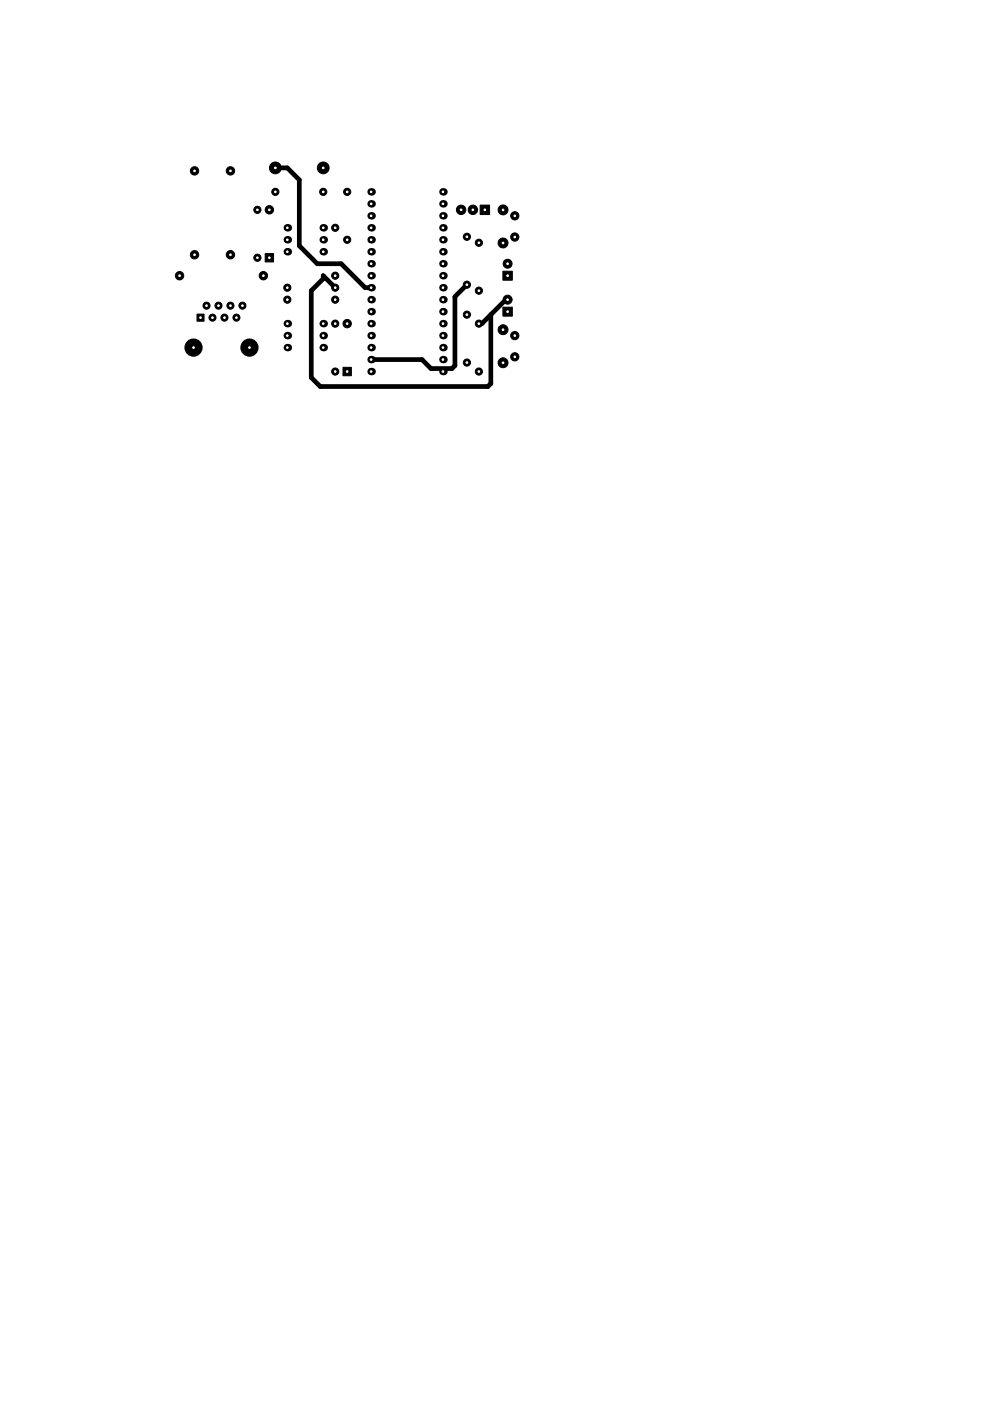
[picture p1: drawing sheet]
<svg xmlns="http://www.w3.org/2000/svg" width="210mm" height="297mm" viewBox="0 0 210 297" stroke-linecap="round" stroke-linejoin="round" font-family="sans-serif">
<g fill="#000" stroke="#000" stroke-width=".21">
<path d="M56.3 53.8h1.7v1.7h-1.7zM101.9 43.5h2v2h-2zM106.7 57.5h2v1.9h-2zM41.8 66.6h1.5v1.5h-1.5zM72.8 77.9h1.7v1.8h-1.7zM106.7 65.1h2v1.9h-2z"/>
<circle cx="41.3" cy="36.2" r=".89"/>
<circle cx="48.9" cy="36.2" r=".89"/>
<circle cx="58.4" cy="35.6" r="1.25"/>
<circle cx="68.6" cy="35.6" r="1.25"/>
<circle cx="38.1" cy="58.5" r=".89"/>
<circle cx="41.3" cy="54" r=".89"/>
<circle cx="48.9" cy="54" r=".89"/>
<circle cx="54.6" cy="44.5" r=".76"/>
<circle cx="54.6" cy="54.6" r=".76"/>
<circle cx="55.9" cy="58.5" r=".89"/>
<circle cx="57.1" cy="44.5" r=".89"/>
<circle cx="58.4" cy="40.7" r=".76"/>
<circle cx="68.6" cy="40.7" r=".76"/>
<circle cx="71.1" cy="48.3" r=".76"/>
<circle cx="71.1" cy="58.5" r=".76"/>
<circle cx="73.7" cy="50.8" r=".76"/>
<circle cx="73.7" cy="40.7" r=".76"/>
<circle cx="97.8" cy="44.5" r="1"/>
<circle cx="99.1" cy="50.2" r=".76"/>
<circle cx="100.3" cy="44.5" r="1"/>
<circle cx="101.6" cy="51.5" r=".76"/>
<circle cx="106.7" cy="44.5" r="1.05"/>
<circle cx="106.7" cy="51.5" r="1.05"/>
<circle cx="107.7" cy="55.9" r=".95"/>
<circle cx="109.2" cy="50.3" r=".87"/>
<circle cx="109.2" cy="45.8" r=".87"/>
<circle cx="41.1" cy="73.7" r="1.82"/>
<circle cx="43.8" cy="64.8" r=".75"/>
<circle cx="45.1" cy="67.3" r=".75"/>
<circle cx="46.4" cy="64.8" r=".75"/>
<circle cx="47.6" cy="67.3" r=".75"/>
<circle cx="48.9" cy="64.8" r=".75"/>
<circle cx="50.2" cy="67.3" r=".75"/>
<circle cx="51.4" cy="64.8" r=".75"/>
<circle cx="52.9" cy="73.7" r="1.82"/>
<circle cx="61" cy="63.5" r=".76"/>
<circle cx="61" cy="61" r=".76"/>
<circle cx="71.1" cy="63.5" r=".76"/>
<circle cx="71.1" cy="68.6" r=".76"/>
<circle cx="71.1" cy="61" r=".76"/>
<circle cx="71.1" cy="78.8" r=".76"/>
<circle cx="73.7" cy="68.6" r=".89"/>
<circle cx="99.1" cy="60.4" r=".76"/>
<circle cx="99.1" cy="66.7" r=".76"/>
<circle cx="99.1" cy="76.9" r=".76"/>
<circle cx="101.6" cy="61.6" r=".76"/>
<circle cx="101.6" cy="68.6" r=".76"/>
<circle cx="101.6" cy="78.8" r=".76"/>
<circle cx="106.7" cy="69.9" r="1.05"/>
<circle cx="106.7" cy="76.9" r="1.05"/>
<circle cx="107.7" cy="63.5" r=".95"/>
<circle cx="109.2" cy="75.7" r=".87"/>
<circle cx="109.2" cy="71.2" r=".87"/>
</g>
<g fill="#000">
<circle cx="61" cy="48.3" r=".8"/>
<circle cx="61" cy="53.4" r=".8"/>
<circle cx="61" cy="50.8" r=".8"/>
<circle cx="68.6" cy="50.8" r=".8"/>
<circle cx="68.6" cy="48.3" r=".8"/>
<circle cx="68.6" cy="53.4" r=".8"/>
<circle cx="78.7" cy="40.7" r=".8"/>
<circle cx="78.7" cy="43.2" r=".8"/>
<circle cx="78.7" cy="48.3" r=".8"/>
<circle cx="78.7" cy="45.8" r=".8"/>
<circle cx="78.7" cy="50.8" r=".8"/>
<circle cx="78.7" cy="55.9" r=".8"/>
<circle cx="78.7" cy="58.5" r=".8"/>
<circle cx="78.7" cy="53.4" r=".8"/>
<circle cx="94" cy="58.5" r=".8"/>
<circle cx="94" cy="48.3" r=".8"/>
<circle cx="94" cy="45.8" r=".8"/>
<circle cx="94" cy="55.9" r=".8"/>
<circle cx="94" cy="53.4" r=".8"/>
<circle cx="94" cy="43.2" r=".8"/>
<circle cx="94" cy="40.7" r=".8"/>
<circle cx="94" cy="50.8" r=".8"/>
<circle cx="61" cy="68.6" r=".8"/>
<circle cx="61" cy="71.2" r=".8"/>
<circle cx="61" cy="73.7" r=".8"/>
<circle cx="68.6" cy="73.7" r=".8"/>
<circle cx="68.6" cy="71.2" r=".8"/>
<circle cx="68.6" cy="68.6" r=".8"/>
<circle cx="78.7" cy="71.2" r=".8"/>
<circle cx="78.7" cy="78.8" r=".8"/>
<circle cx="78.7" cy="66.1" r=".8"/>
<circle cx="78.7" cy="73.7" r=".8"/>
<circle cx="78.7" cy="63.5" r=".8"/>
<circle cx="78.7" cy="68.6" r=".8"/>
<circle cx="78.7" cy="61" r=".8"/>
<circle cx="78.7" cy="76.2" r=".8"/>
<circle cx="94" cy="66.1" r=".8"/>
<circle cx="94" cy="76.2" r=".8"/>
<circle cx="94" cy="71.2" r=".8"/>
<circle cx="94" cy="61" r=".8"/>
<circle cx="94" cy="78.8" r=".8"/>
<circle cx="94" cy="68.6" r=".8"/>
<circle cx="94" cy="63.5" r=".8"/>
<circle cx="94" cy="73.7" r=".8"/>
</g>
<path d="M58.4 35.6h2.6l2.5 2.5v14l3.8 3.8h5.1l5.1 5.1h1.2M71.1 61l-2.5-2.5v.6l-2.6 2.5v18.4l1.9 2h35.6l.6-.7v-14.6M99.1 60.4l-2.6 2.5v14.6l-.6 .6h-4.5l-1.9-1.9h-10.8M108.2 63.5h-.9l-5.1 5.1h-.6" fill="none" stroke="#000" stroke-width="1"/>
<g fill="#fff" stroke="#fff" stroke-width=".21">
<circle cx="48.9" cy="54" r=".17"/>
<circle cx="48.9" cy="36.2" r=".18"/>
<circle cx="52.9" cy="73.7" r=".17"/>
<circle cx="41.1" cy="73.7" r=".17"/>
<circle cx="42.5" cy="67.3" r=".17"/>
<circle cx="43.8" cy="64.8" r=".17"/>
<circle cx="45.1" cy="67.3" r=".17"/>
<circle cx="46.4" cy="64.8" r=".17"/>
<circle cx="47.6" cy="67.3" r=".17"/>
<circle cx="48.9" cy="64.8" r=".17"/>
<circle cx="50.2" cy="67.3" r=".17"/>
<circle cx="51.4" cy="64.8" r=".17"/>
<circle cx="57.1" cy="44.5" r=".17"/>
<circle cx="57.1" cy="54.6" r=".17"/>
<circle cx="73.7" cy="68.6" r=".17"/>
<circle cx="73.7" cy="78.8" r=".17"/>
<circle cx="78.7" cy="40.7" r=".18"/>
<circle cx="78.7" cy="43.2" r=".17"/>
<circle cx="78.7" cy="45.8" r=".17"/>
<circle cx="78.7" cy="48.3" r=".17"/>
<circle cx="78.7" cy="50.8" r=".17"/>
<circle cx="78.7" cy="53.4" r=".17"/>
<circle cx="78.7" cy="55.9" r=".17"/>
<circle cx="78.7" cy="58.5" r=".17"/>
<circle cx="78.7" cy="61" r=".17"/>
<circle cx="78.7" cy="63.5" r=".17"/>
<circle cx="78.7" cy="66.1" r=".17"/>
<circle cx="78.7" cy="68.6" r=".17"/>
<circle cx="78.7" cy="71.2" r=".17"/>
<circle cx="78.7" cy="73.7" r=".17"/>
<circle cx="78.7" cy="76.2" r=".17"/>
<circle cx="78.7" cy="78.8" r=".17"/>
<circle cx="94" cy="78.8" r=".17"/>
<circle cx="94" cy="76.2" r=".17"/>
<circle cx="94" cy="73.7" r=".17"/>
<circle cx="94" cy="71.2" r=".17"/>
<circle cx="94" cy="68.6" r=".17"/>
<circle cx="94" cy="66.1" r=".17"/>
<circle cx="94" cy="63.5" r=".17"/>
<circle cx="94" cy="61" r=".17"/>
<circle cx="94" cy="58.5" r=".17"/>
<circle cx="94" cy="55.9" r=".17"/>
<circle cx="94" cy="53.4" r=".17"/>
<circle cx="94" cy="50.8" r=".17"/>
<circle cx="94" cy="48.3" r=".17"/>
<circle cx="94" cy="45.8" r=".17"/>
<circle cx="94" cy="43.2" r=".17"/>
<circle cx="94" cy="40.7" r=".18"/>
<circle cx="54.6" cy="54.6" r=".17"/>
<circle cx="54.6" cy="44.5" r=".17"/>
<circle cx="71.1" cy="68.6" r=".17"/>
<circle cx="71.1" cy="78.8" r=".17"/>
<circle cx="68.6" cy="40.7" r=".18"/>
<circle cx="58.4" cy="40.7" r=".18"/>
<circle cx="71.1" cy="58.5" r=".17"/>
<circle cx="71.1" cy="48.3" r=".17"/>
<circle cx="73.7" cy="50.8" r=".17"/>
<circle cx="73.7" cy="40.7" r=".18"/>
<circle cx="61" cy="63.5" r=".17"/>
<circle cx="71.1" cy="63.5" r=".17"/>
<circle cx="71.1" cy="61" r=".17"/>
<circle cx="61" cy="61" r=".17"/>
<circle cx="61" cy="48.3" r=".17"/>
<circle cx="61" cy="50.8" r=".17"/>
<circle cx="61" cy="53.4" r=".17"/>
<circle cx="68.6" cy="53.4" r=".17"/>
<circle cx="68.6" cy="50.8" r=".17"/>
<circle cx="68.6" cy="48.3" r=".17"/>
<circle cx="61" cy="68.6" r=".17"/>
<circle cx="61" cy="71.2" r=".17"/>
<circle cx="61" cy="73.7" r=".17"/>
<circle cx="68.6" cy="73.7" r=".17"/>
<circle cx="68.6" cy="71.2" r=".17"/>
<circle cx="68.6" cy="68.6" r=".17"/>
<circle cx="41.3" cy="54" r=".17"/>
<circle cx="41.3" cy="36.2" r=".18"/>
<circle cx="38.1" cy="58.5" r=".17"/>
<circle cx="55.9" cy="58.5" r=".17"/>
<circle cx="107.7" cy="66.1" r=".17"/>
<circle cx="107.7" cy="63.5" r=".17"/>
<circle cx="107.7" cy="58.5" r=".17"/>
<circle cx="107.7" cy="55.9" r=".17"/>
<circle cx="102.9" cy="44.5" r=".17"/>
<circle cx="100.3" cy="44.5" r=".17"/>
<circle cx="97.8" cy="44.5" r=".17"/>
<circle cx="99.1" cy="66.7" r=".17"/>
<circle cx="99.1" cy="76.9" r=".17"/>
<circle cx="101.6" cy="78.8" r=".17"/>
<circle cx="101.6" cy="68.6" r=".17"/>
<circle cx="99.1" cy="60.4" r=".17"/>
<circle cx="99.1" cy="50.2" r=".17"/>
<circle cx="101.6" cy="61.6" r=".17"/>
<circle cx="101.6" cy="51.5" r=".17"/>
<circle cx="58.4" cy="35.6" r=".18"/>
<circle cx="68.6" cy="35.6" r=".18"/>
<circle cx="106.7" cy="51.5" r=".17"/>
<circle cx="109.2" cy="50.3" r=".17"/>
<circle cx="109.2" cy="45.8" r=".17"/>
<circle cx="106.7" cy="44.5" r=".17"/>
<circle cx="106.7" cy="76.9" r=".17"/>
<circle cx="109.2" cy="75.7" r=".17"/>
<circle cx="109.2" cy="71.2" r=".17"/>
<circle cx="106.7" cy="69.9" r=".17"/>
</g>
</svg>
